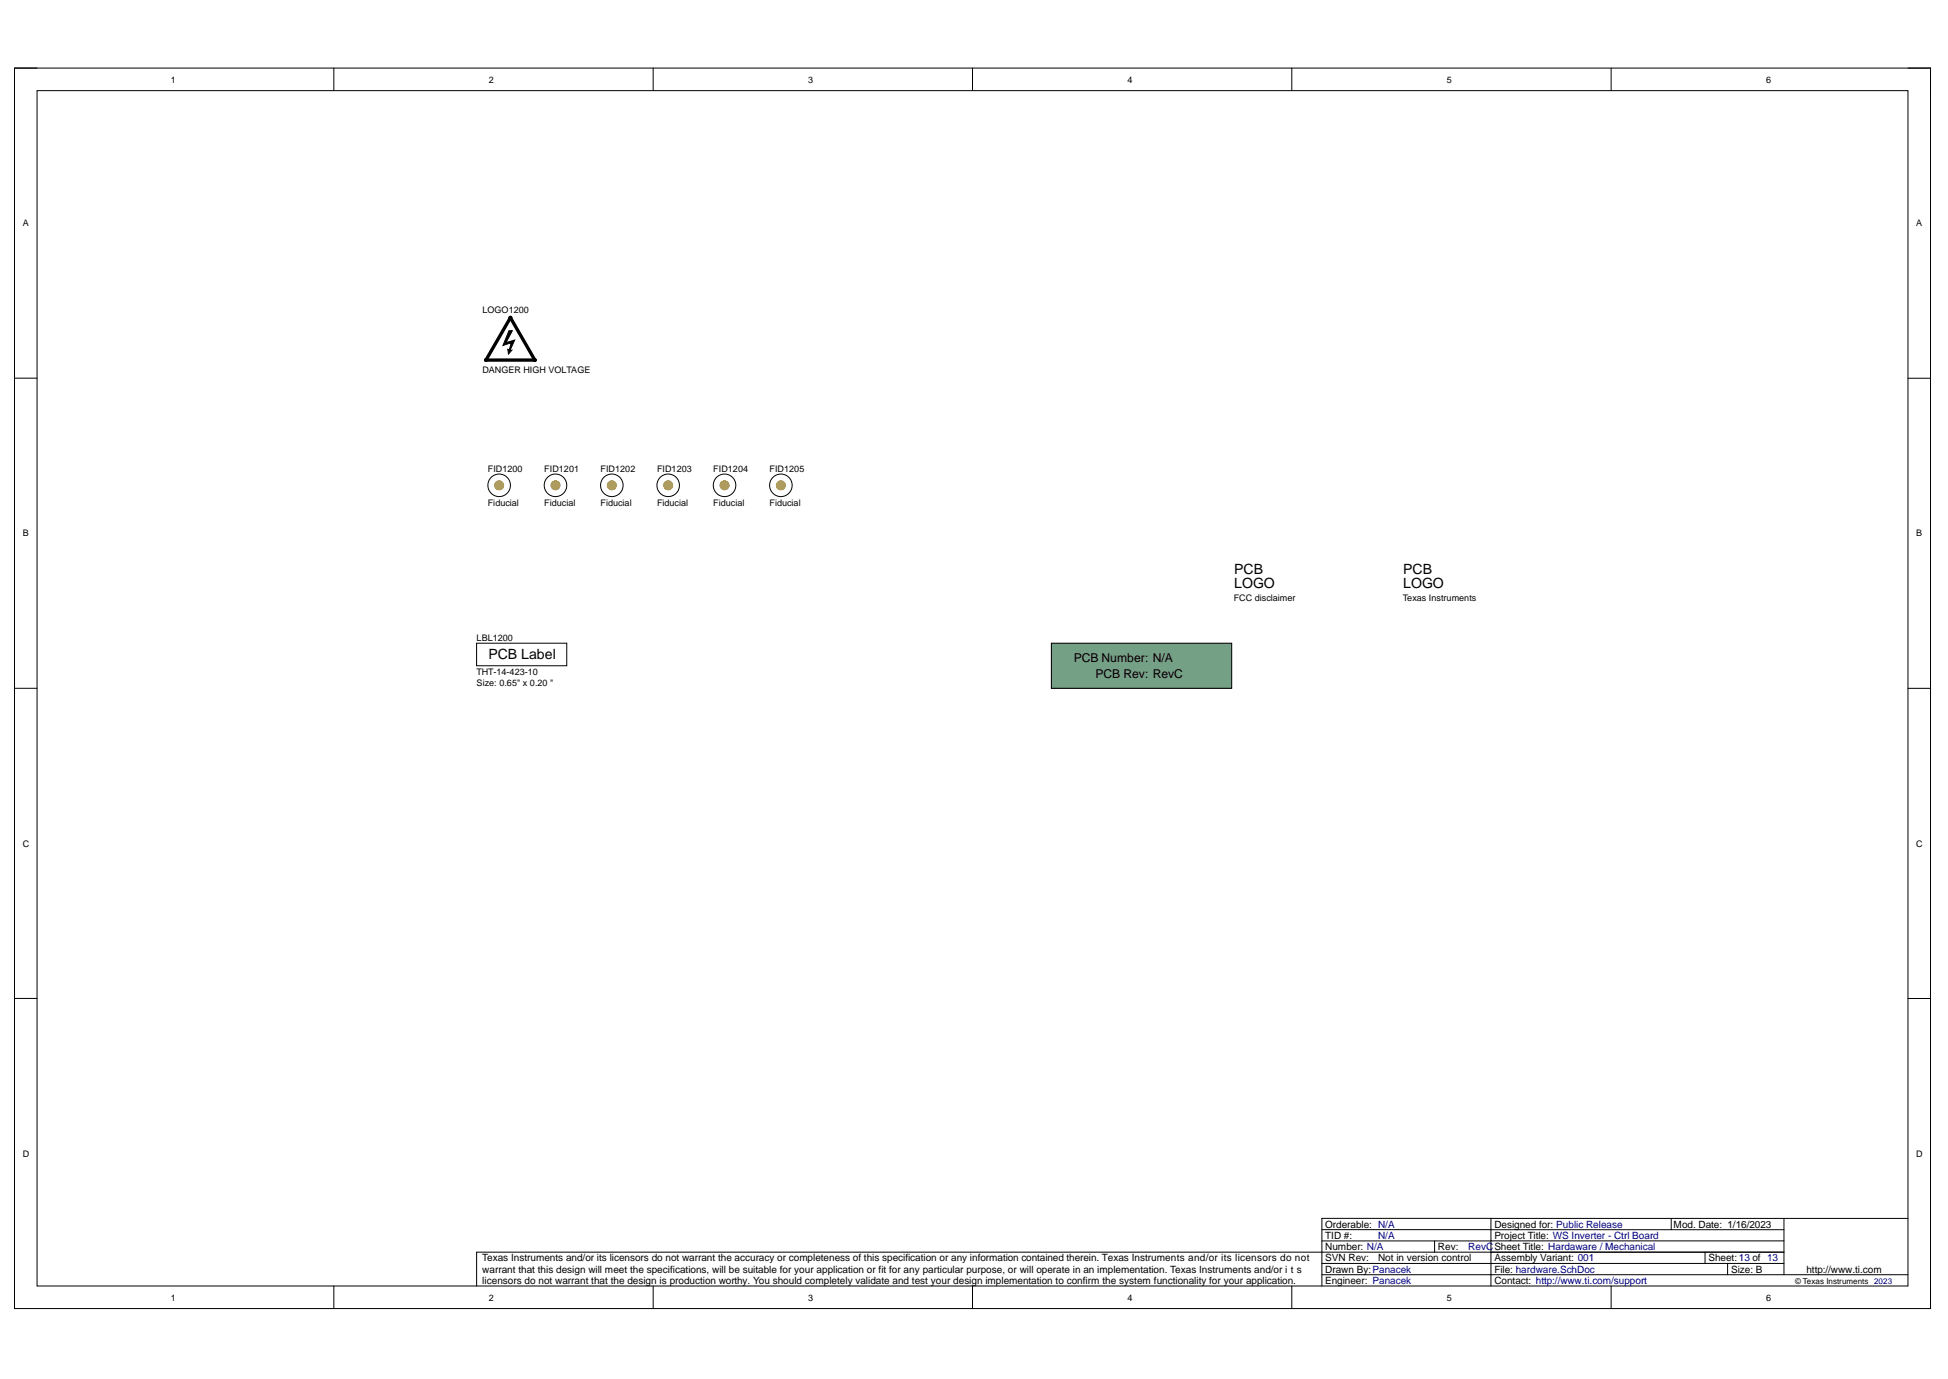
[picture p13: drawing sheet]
<svg xmlns="http://www.w3.org/2000/svg" width="420mm" height="297mm" viewBox="0 0 420 297" stroke-linecap="round" stroke-linejoin="round" font-family="sans-serif">
<defs><g id="words">
<g font-size="3">
<text x="266" y="123.6">PCB</text>
<text x="302.4" y="123.6">PCB</text>
<text x="266" y="126.7">LOGO</text>
<text x="302.4" y="126.7">LOGO</text>
<text x="105.3" y="142">PCB Label</text>
</g>
<g font-size="2.6">
<text x="231.4" y="142.5">PCB Number: N/A</text>
<text x="236.1" y="146.1">PCB Rev: RevC</text>
</g>
<g font-size="2.2">
<text x="285.6" y="269.3">Number: N/A</text>
<text x="285.6" y="266.9">TID #:</text>
<text x="285.6" y="264.4">Orderable: N/A</text>
<text x="309.9" y="269.3">Rev:</text>
<text x="322" y="269.3">Sheet Title: Hardaware / Mechanical</text>
<text x="322" y="266.9">Project Title: WS Inverter - Ctrl Board</text>
<text x="322" y="264.4">Designed for: Public Release</text>
<text x="360.7" y="264.4">Mod. Date: 1/16/2023</text>
<text x="103.9" y="271.7">Texas Instruments and/or its licensors do not warrant the accuracy or completeness of this specification or any information contained therein. Texas Instruments and/or its licensors do not</text>
<text x="103.9" y="274.1">warrant that this design will meet the specifications, will be suitable for your application or fit for any particular purpose, or will operate in an implementation. Texas Instruments and/or i t s</text>
<text x="285.6" y="274.1">Drawn By:Panacek</text>
<text x="285.6" y="271.7">SVN Rev:</text>
<text x="297" y="271.7">Not in version control</text>
<text x="322" y="274.1">File: hardware.SchDoc</text>
<text x="322" y="271.7">Assembly Variant: 001</text>
<text x="368.2" y="271.7">Sheet: 13 of 13</text>
<text x="373" y="274.1">Size: B</text>
<text x="389.3" y="274.1">http://www.ti.com</text>
<text x="103.9" y="276.5">licensors do not warrant that the design is production worthy. You should completely validate and test your design implementation to confirm the system functionality for your application.</text>
<text x="285.6" y="276.5">Engineer: Panacek</text>
<text x="322" y="276.5">Contact: http://www.ti.com/support</text>
</g>
<g font-size="2.2" fill="#000080">
<text x="297" y="266.9">N/A</text>
<text x="316.4" y="269.3">RevC</text>
</g>
<g font-size="1.9">
<text x="36.8" y="17.8">1</text>
<text x="105.4" y="17.8">2</text>
<text x="174.2" y="17.8">3</text>
<text x="243" y="17.8">4</text>
<text x="311.8" y="17.8">5</text>
<text x="380.6" y="17.8">6</text>
<text x="4.9" y="48.8">A</text>
<text x="412.9" y="48.8">A</text>
<text x="104" y="67.3">LOGO1200</text>
<text x="104" y="80.3">DANGER HIGH VOLTAGE</text>
<text x="105.1" y="101.7">FID1200</text>
<text x="117.3" y="101.7">FID1201</text>
<text x="129.4" y="101.7">FID1202</text>
<text x="141.6" y="101.7">FID1203</text>
<text x="153.7" y="101.7">FID1204</text>
<text x="165.8" y="101.7">FID1205</text>
<text x="105.1" y="109">Fiducial</text>
<text x="117.3" y="109">Fiducial</text>
<text x="129.4" y="109">Fiducial</text>
<text x="141.6" y="109">Fiducial</text>
<text x="153.7" y="109">Fiducial</text>
<text x="165.8" y="109">Fiducial</text>
<text x="4.9" y="115.5">B</text>
<text x="413" y="115.5">B</text>
<text x="265.9" y="129.4">FCC disclaimer</text>
<text x="302.3" y="129.4">Texas Instruments</text>
<text x="102.7" y="138.1">LBL1200</text>
<text x="102.7" y="147.9">Size: 0.65&quot; x 0.20 &quot;</text>
<text x="102.7" y="145.4">THT-14-423-10</text>
<text x="4.9" y="182.3">C</text>
<text x="412.9" y="182.3">C</text>
<text x="4.9" y="249.2">D</text>
<text x="412.9" y="249.2">D</text>
<text x="36.8" y="280.1">1</text>
<text x="105.4" y="280.1">2</text>
<text x="174.2" y="280.1">3</text>
<text x="243" y="280.1">4</text>
<text x="311.8" y="280.1">5</text>
<text x="380.6" y="280.1">6</text>
</g>
<text font-size="1.7" x="386.9" y="276.7">© Texas Instruments</text>
<text font-size="1.7" fill="#000080" x="403.9" y="276.7">2023</text>
</g></defs>
<path d="M3.1 14.7h412.9v267.2h-412.9z" fill="none" stroke="#000" stroke-width=".22"/>
<path d="M8 19.5h403.2v257.5h-403.2z" fill-rule="evenodd" fill="#fff"/>
<g fill="none" stroke="#000" stroke-width=".22">
<path d="M3.1 14.7h4.9M8 19.5h403.2v257.5h-403.2zM71.9 14.7v4.8M140.8 14.7v4.8M209.6 14.7v4.8M278.4 14.7v4.8M347.2 14.7v4.8M411.2 14.7h4.8v4.8M109.7 71.2h.7l-1.4 2.6 1.9-.5-1 2.2 .4-.1-.7 .9-.2-1 .3 .2 .5-1.7-1.8 .6zM3.1 81.5h4.9M411.2 81.5h4.8M3.1 148.3h4.9"/>
<path d="M411.2 148.3h4.8M3.1 215.1h4.9M411.2 215.1h4.8M71.9 277v4.9M140.8 277v4.9M209.6 277v4.9M278.4 277v4.9M284.9 274.6h126.3M284.9 272.1h99.6M284.9 264.9h99.6M309.2 267.3v2.4M321.3 262.4v14.6"/>
<path d="M347.2 277v4.9M360.2 262.4v2.5M367.4 269.7v2.4M372.3 272.1v2.5M384.5 269.7h-281.8v7.3M384.5 267.3h-99.6M384.5 262.4v12.2M411.2 262.4h-126.3v14.6M416 277v4.9"/>
<circle cx="104.7" cy="77.6" r=".3"/>
<circle cx="110" cy="68.4" r=".3"/>
<circle cx="115.3" cy="77.6" r=".3"/>
</g>
<path d="M110 68.4l5.3 9.2h-10.6z" fill="none" stroke="#000" stroke-width=".72"/>
<g fill="#000">
<circle cx="104.7" cy="77.6" r=".3"/>
<circle cx="110" cy="68.4" r=".3"/>
<circle cx="115.3" cy="77.6" r=".3"/>
</g>
<path d="M109.7 71.2h.7l-1.4 2.6 1.9-.5-1 2.2 .4-.1-.7 .9-.2-1 .3 .2 .5-1.7-1.8 .6z" fill-rule="evenodd" fill="#000"/>
<circle cx="107.6" cy="104.5" r="2.43" fill="#fff"/>
<circle cx="107.6" cy="104.5" r="2.43" fill="none" stroke="#000" stroke-width=".22"/>
<circle cx="107.6" cy="104.5" r=".97" fill="#c39800"/>
<circle cx="107.6" cy="104.5" r=".97" fill="none" stroke="#c39800" stroke-width=".22"/>
<circle cx="119.7" cy="104.5" r="2.43" fill="#fff"/>
<circle cx="119.7" cy="104.5" r="2.43" fill="none" stroke="#000" stroke-width=".22"/>
<circle cx="119.7" cy="104.5" r=".97" fill="#c39800"/>
<circle cx="119.7" cy="104.5" r=".97" fill="none" stroke="#c39800" stroke-width=".22"/>
<circle cx="131.9" cy="104.5" r="2.43" fill="#fff"/>
<circle cx="131.9" cy="104.5" r="2.43" fill="none" stroke="#000" stroke-width=".22"/>
<circle cx="131.9" cy="104.5" r=".97" fill="#c39800"/>
<circle cx="131.9" cy="104.5" r=".97" fill="none" stroke="#c39800" stroke-width=".22"/>
<circle cx="144" cy="104.5" r="2.43" fill="#fff"/>
<circle cx="144" cy="104.5" r="2.43" fill="none" stroke="#000" stroke-width=".22"/>
<circle cx="144" cy="104.5" r=".97" fill="#c39800"/>
<circle cx="144" cy="104.5" r=".97" fill="none" stroke="#c39800" stroke-width=".22"/>
<circle cx="156.1" cy="104.5" r="2.43" fill="#fff"/>
<circle cx="156.1" cy="104.5" r="2.43" fill="none" stroke="#000" stroke-width=".22"/>
<circle cx="156.1" cy="104.5" r=".97" fill="#c39800"/>
<circle cx="156.1" cy="104.5" r=".97" fill="none" stroke="#c39800" stroke-width=".22"/>
<circle cx="168.3" cy="104.5" r="2.43" fill="#fff"/>
<circle cx="168.3" cy="104.5" r="2.43" fill="none" stroke="#000" stroke-width=".22"/>
<circle cx="168.3" cy="104.5" r=".97" fill="#c39800"/>
<circle cx="168.3" cy="104.5" r=".97" fill="none" stroke="#c39800" stroke-width=".22"/>
<path d="M102.7 138.5h19.4v4.9h-19.4z" fill-rule="evenodd" fill="#fff"/>
<path d="M102.7 138.5h19.4v4.9h-19.4z" fill="none" stroke="#000" stroke-width=".22"/>
<path d="M226.6 138.5h38.8v9.8h-38.8z" fill-rule="evenodd" fill="#74a185"/>
<path d="M226.6 138.5h38.8v9.8h-38.8z" fill="none" stroke="#000" stroke-width=".22"/>
<use href="#words"/>
</svg>
